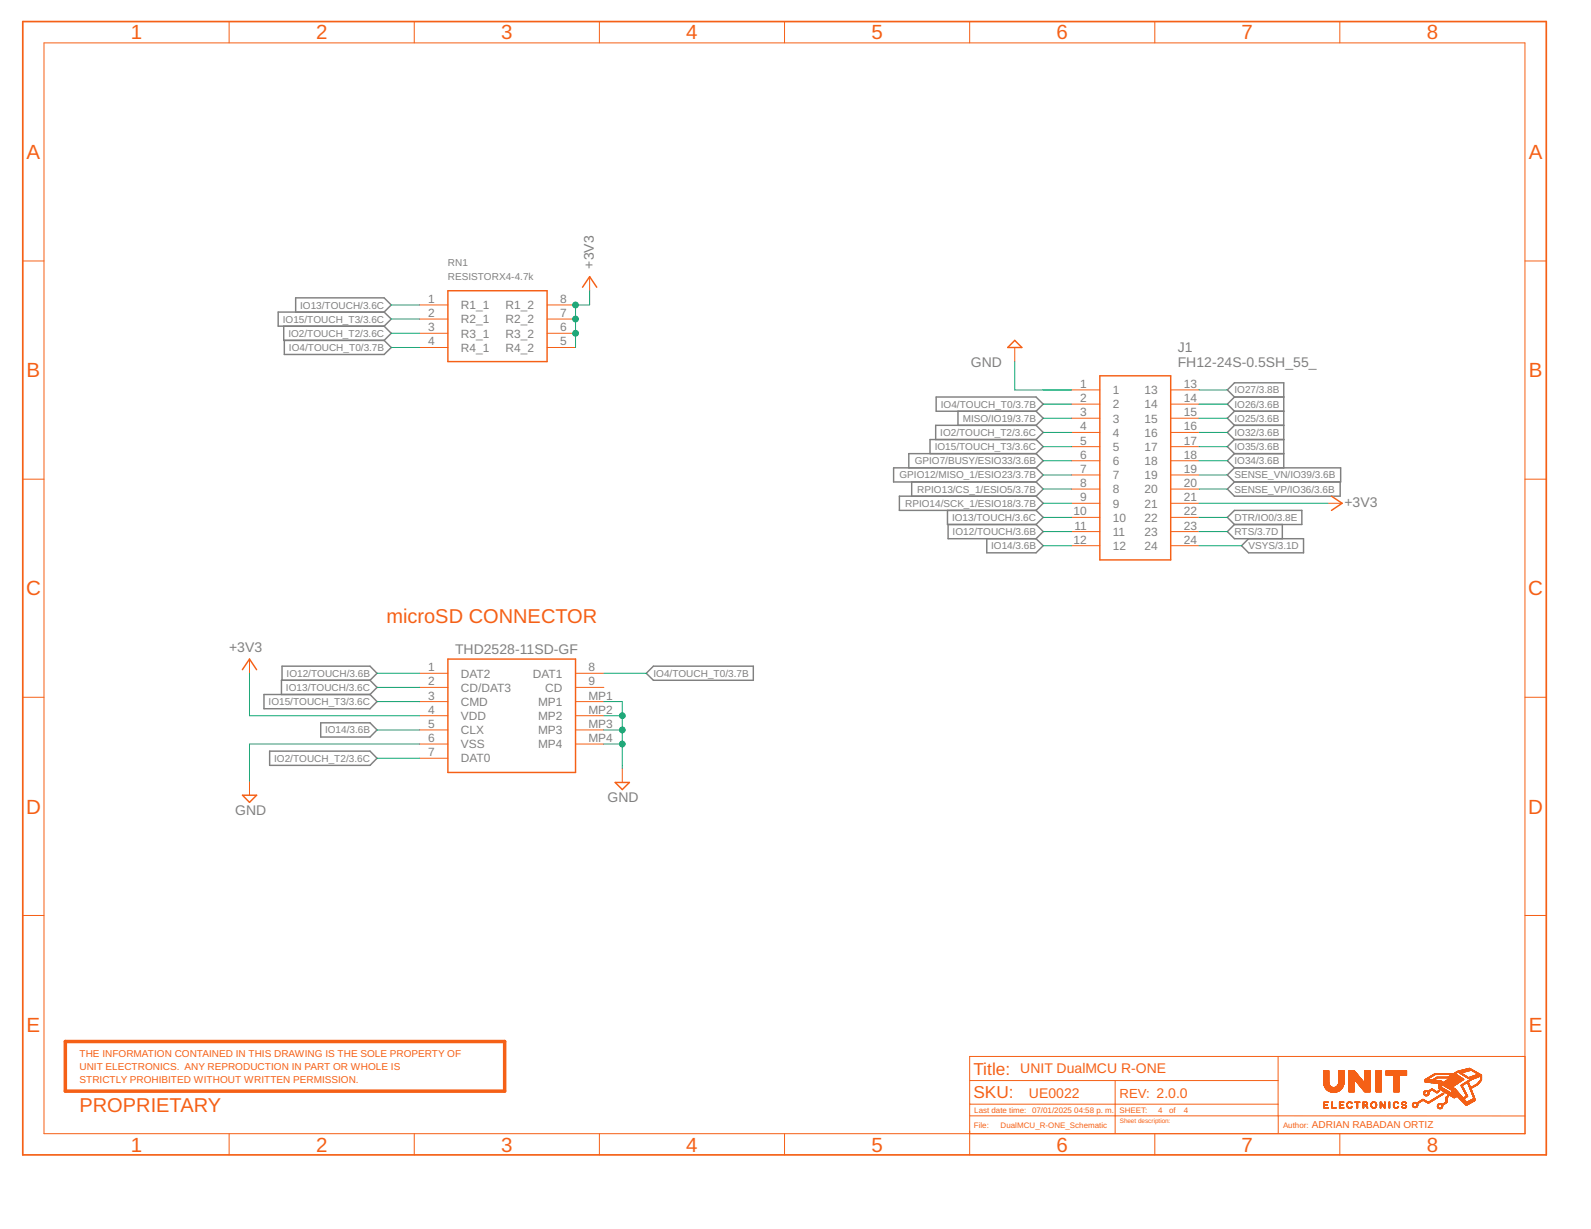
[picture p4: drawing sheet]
<svg xmlns="http://www.w3.org/2000/svg" width="279mm" height="216mm" viewBox="0 0 279 216" stroke-linecap="round" stroke-linejoin="round" font-family="sans-serif">
<defs><g id="words">
<g font-size="3.6" fill="#f56016">
<text x="23" y="6.9">1</text>
<text x="55.5" y="6.9">2</text>
<text x="88" y="6.9">3</text>
<text x="120.5" y="6.9">4</text>
<text x="153" y="6.9">5</text>
<text x="185.5" y="6.9">6</text>
<text x="218" y="6.9">7</text>
<text x="250.6" y="6.9">8</text>
<text x="4.7" y="28">A</text>
<text x="268.5" y="28">A</text>
<text x="4.7" y="66.3">B</text>
<text x="268.5" y="66.3">B</text>
<text x="4.6" y="104.6">C</text>
<text x="268.4" y="104.6">C</text>
<text x="4.6" y="142.9">D</text>
<text x="268.4" y="142.9">D</text>
<text x="4.7" y="181.3">E</text>
<text x="268.5" y="181.3">E</text>
<text x="23" y="202.3">1</text>
<text x="55.5" y="202.3">2</text>
<text x="88" y="202.3">3</text>
<text x="120.5" y="202.3">4</text>
<text x="153" y="202.3">5</text>
<text x="185.5" y="202.3">6</text>
<text x="218" y="202.3">7</text>
<text x="250.6" y="202.3">8</text>
</g>
<g font-size="3.5" fill="#f56016">
<text x="67.9" y="109.4">microSD CONNECTOR</text>
<text x="14" y="195.4">PROPRIETARY</text>
</g>
<g font-size="3" fill="#f56016">
<text x="171" y="188.8">Title:</text>
<text x="171" y="192.9">SKU:</text>
</g>
<g font-size="2.5" fill="#808080">
<text x="104.3" y="47.2" transform="rotate(-90 104.3 47.2)">+3V3</text>
<text x="170.5" y="64.4">GND</text>
<text x="206.8" y="64.4">FH12-24S-0.5SH_55_</text>
<text x="206.8" y="61.9">J1</text>
<text x="236.1" y="89.1">+3V3</text>
<text x="40.2" y="114.5">+3V3</text>
<text x="79.9" y="114.9">THD2528-11SD-GF</text>
<text x="41.3" y="143.2">GND</text>
<text x="106.7" y="140.9">GND</text>
</g>
<g font-size="2.5" fill="#f56016">
<text x="179.2" y="188.6">UNIT DualMCU R-ONE</text>
<text x="180.7" y="192.9">UE0022</text>
</g>
<text font-size="2.3" fill="#f56016" x="196.6" y="192.8">REV: 2.0.0</text>
<g font-size="2.1" fill="#808080">
<text x="75.2" y="53.2">1</text>
<text x="98.4" y="53.2">8</text>
<text x="75.2" y="55.7">2</text>
<text x="75.2" y="58.2">3</text>
<text x="81" y="54.3">R1_1</text>
<text x="81" y="56.8">R2_1</text>
<text x="81" y="59.3">R3_1</text>
<text x="88.8" y="59.3">R3_2</text>
<text x="88.8" y="56.8">R2_2</text>
<text x="88.8" y="54.3">R1_2</text>
<text x="98.4" y="58.2">6</text>
<text x="98.4" y="55.7">7</text>
<text x="75.2" y="60.7">4</text>
<text x="81" y="61.8">R4_1</text>
<text x="88.8" y="61.8">R4_2</text>
<text x="98.4" y="60.7">5</text>
<text x="189.7" y="68.2">1</text>
<text x="189.7" y="70.6">2</text>
<text x="195.4" y="69.2">1</text>
<text x="195.4" y="71.7">2</text>
<text x="201" y="69.3">13</text>
<text x="201" y="71.7">14</text>
<text x="207.9" y="68.2">13</text>
<text x="207.9" y="70.6">14</text>
<text x="189.7" y="73.1">3</text>
<text x="189.7" y="75.6">4</text>
<text x="195.4" y="74.2">3</text>
<text x="195.4" y="76.7">4</text>
<text x="201" y="74.2">15</text>
<text x="201" y="76.7">16</text>
<text x="207.9" y="73.1">15</text>
<text x="207.9" y="75.6">16</text>
<text x="189.7" y="78.1">5</text>
<text x="189.7" y="80.6">6</text>
<text x="189.7" y="83.1">7</text>
<text x="195.4" y="79.2">5</text>
<text x="195.4" y="81.7">6</text>
<text x="201" y="79.2">17</text>
<text x="201" y="81.7">18</text>
<text x="207.9" y="78.1">17</text>
<text x="207.9" y="80.6">18</text>
<text x="207.9" y="83.1">19</text>
<text x="189.7" y="85.6">8</text>
<text x="189.7" y="88.1">9</text>
<text x="195.4" y="84.2">7</text>
<text x="195.4" y="86.7">8</text>
<text x="195.4" y="89.2">9</text>
<text x="201" y="84.2">19</text>
<text x="201" y="86.7">20</text>
<text x="201" y="89.2">21</text>
<text x="207.9" y="85.6">20</text>
<text x="207.9" y="88.1">21</text>
<text x="188.5" y="90.5">10</text>
<text x="188.5" y="95.5">12</text>
<text x="188.7" y="93">11</text>
<text x="195.4" y="91.6">10</text>
<text x="195.4" y="94.1">11</text>
<text x="201" y="91.7">22</text>
<text x="201" y="94.1">23</text>
<text x="207.9" y="90.5">22</text>
<text x="207.9" y="93">23</text>
<text x="207.9" y="95.5">24</text>
<text x="195.4" y="96.6">12</text>
<text x="201" y="96.6">24</text>
<text x="75.2" y="117.9">1</text>
<text x="81" y="119">DAT2</text>
<text x="93.6" y="119">DAT1</text>
<text x="103.4" y="117.9">8</text>
<text x="75.2" y="120.4">2</text>
<text x="75.2" y="122.9">3</text>
<text x="75.2" y="125.4">4</text>
<text x="81" y="121.5">CD/DAT3</text>
<text x="81" y="124">CMD</text>
<text x="94.5" y="124">MP1</text>
<text x="95.8" y="121.5">CD</text>
<text x="103.4" y="120.4">9</text>
<text x="103.4" y="122.9">MP1</text>
<text x="103.4" y="125.4">MP2</text>
<text x="75.2" y="127.9">5</text>
<text x="75.2" y="130.4">6</text>
<text x="81" y="126.5">VDD</text>
<text x="81" y="129">CLX</text>
<text x="81" y="131.5">VSS</text>
<text x="94.5" y="126.5">MP2</text>
<text x="94.5" y="129">MP3</text>
<text x="94.5" y="131.5">MP4</text>
<text x="103.4" y="127.9">MP3</text>
<text x="103.4" y="130.4">MP4</text>
<text x="75.2" y="132.9">7</text>
<text x="81" y="133.9">DAT0</text>
</g>
<g font-size="1.8" fill="#808080">
<text x="78.7" y="46.7">RN1</text>
<text x="78.7" y="49.2">RESISTORX4-4.7k</text>
<text x="49.7" y="56.7">IO15/TOUCH_T3/3.6C</text>
<text x="50.6" y="59.2">IO2/TOUCH_T2/3.6C</text>
<text x="52.7" y="54.2">IO13/TOUCH/3.6C</text>
<text x="50.7" y="61.7">IO4/TOUCH_T0/3.7B</text>
<text x="165.2" y="71.6">IO4/TOUCH_T0/3.7B</text>
<text x="216.8" y="71.6">IO26/3.6B</text>
<text x="216.8" y="69.1">IO27/3.8B</text>
<text x="165.1" y="76.6">IO2/TOUCH_T2/3.6C</text>
<text x="169.1" y="74.1">MISO/IO19/3.7B</text>
<text x="216.8" y="74.1">IO25/3.6B</text>
<text x="216.8" y="76.6">IO32/3.6B</text>
<text x="160.6" y="81.6">GPIO7/BUSY/ESIO33/3.6B</text>
<text x="164.1" y="79.1">IO15/TOUCH_T3/3.6C</text>
<text x="216.8" y="81.6">IO34/3.6B</text>
<text x="216.8" y="79.1">IO35/3.6B</text>
<text x="158" y="84.1">GPIO12/MISO_1/ESIO23/3.7B</text>
<text x="159" y="89">RPIO14/SCK_1/ESIO18/3.7B</text>
<text x="161.1" y="86.5">RPIO13/CS_1/ESIO5/3.7B</text>
<text x="216.8" y="86.5">SENSE_VP/IO36/3.6B</text>
<text x="216.8" y="84.1">SENSE_VN/IO39/3.6B</text>
<text x="167.2" y="91.5">IO13/TOUCH/3.6C</text>
<text x="167.3" y="94">IO12/TOUCH/3.6B</text>
<text x="216.8" y="94">RTS/3.7D</text>
<text x="216.8" y="91.5">DTR/IO0/3.8E</text>
<text x="174" y="96.5">IO14/3.6B</text>
<text x="219.3" y="96.5">VSYS/3.1D</text>
<text x="50.3" y="118.9">IO12/TOUCH/3.6B</text>
<text x="114.7" y="118.9">IO4/TOUCH_T0/3.7B</text>
<text x="47.2" y="123.9">IO15/TOUCH_T3/3.6C</text>
<text x="50.2" y="121.4">IO13/TOUCH/3.6C</text>
<text x="57.1" y="128.9">IO14/3.6B</text>
<text x="48.1" y="133.8">IO2/TOUCH_T2/3.6C</text>
</g>
<g font-size="1.8" fill="#f56016">
<text x="14" y="185.7">THE INFORMATION CONTAINED IN THIS DRAWING IS THE SOLE PROPERTY OF</text>
<text x="14" y="188">UNIT ELECTRONICS. ANY REPRODUCTION IN PART OR WHOLE IS</text>
<text x="14" y="190.2">STRICTLY PROHIBITED WITHOUT WRITTEN PERMISSION.</text>
<text x="230.4" y="198.2">ADRIAN RABADAN ORTIZ</text>
</g>
<g font-size="1.4" fill="#f56016">
<text x="171.1" y="195.5">Last date time:</text>
<text x="181.2" y="195.5">07/01/2025</text>
<text x="188.6" y="195.5">04:58 p. m.</text>
<text x="196.6" y="195.5">SHEET:</text>
<text x="203.4" y="195.5">4</text>
<text x="205.3" y="195.5">of</text>
<text x="207.9" y="195.5">4</text>
<text x="171" y="198.1">File:</text>
<text x="175.7" y="198.2">DualMCU_R-ONE_Schematic</text>
<text x="225.3" y="198.1">Author:</text>
</g>
<text font-size="1.1" fill="#f56016" x="196.7" y="197.3">Sheet description:</text>
</g></defs>
<g fill="none" stroke="#808080" stroke-width=".18">
<path d="M232.5 194.6h.8M232.5 194.6h.1M232.5 194.5h.1M232.5 194.4h.1M232.5 194.3h.1M232.5 194.2h.1M232.5 194.1h.6M232.5 194h.1M232.5 193.9h.1M232.5 193.8h.1M232.5 193.7h.1M232.5 193.6h.8"/>
<path d="M233.1 194.1l-.6 .1M233.3 193.7h-.8M233.9 194.6h.8M233.9 194.6h.1M233.9 194.5h.1M233.9 194.4h.1M233.9 194.3h.1M233.9 194.2h.1M233.9 194.1h.1M233.9 194h.1M233.9 193.9h.1M233.9 193.8h.1"/>
<path d="M233.9 193.7h.1M233.9 193.6h.1M235.2 194.6h.8M235.2 194.6h.1M235.2 194.5h.1M235.2 194.4h.1M235.2 194.3h.1M235.2 194.2h.1M235.2 194.1h.6M235.2 194h.1M235.2 193.9h.1M235.2 193.8h.1"/>
<path d="M235.2 193.7h.1M235.2 193.6h.8M235.8 194.1l-.6 .1M236 193.7h-.8M236 194.6l-.8 .1M236.5 194.2h.1M236.5 194.1h.1M236.5 194.4h.2M236.5 194.3h.1M236.5 194h.1M236.5 193.9h.1M236.6 194.4h.1"/>
<path d="M236.6 194.5h.1M236.6 194.4l.1 .1M236.6 194.5h.2M236.6 194h-.1M236.7 194.6h.2M236.7 193.9h-.2M236.7 193.8h-.1M236.7 193.7h.6M236.7 194.6h.6M236.7 193.7l-.1 .1M236.7 193.6h.6M236.8 194.6h.4"/>
<path d="M236.8 193.6h.4M236.8 193.7h-.2M237 194.7h.1M237.2 193.7h.2M237.3 194.5h.1M237.3 193.7h.1M237.3 193.8h.1M237.3 194.6h-.2M237.3 194.4h.1M237.3 193.9h.1M237.4 194.5h-.2M237.4 194.4l-.1 .1"/>
<path d="M237.9 193.7h.9M237.9 193.6h.9M238.3 194.6h.1M238.3 194.5h.1M238.3 194.4h.1M238.3 194.3h.1M238.3 194.2h.1M238.3 194.1h.1M238.3 194h.1M238.3 193.9h.1M238.3 193.8h.1M238.3 193.7h.1"/>
<path d="M239.4 194.6h.1M239.4 194.5h.1M239.4 194.4h.1M239.4 194.3h.1M239.4 194.2h.1M239.4 194.1h.1M239.4 194h.1M239.4 193.9h.1M239.4 193.8h.1M239.4 193.7h.1M239.4 193.7h.7M239.4 193.6h.6"/>
<path d="M239.4 193.6h.5M239.8 194.2h.1M239.8 194.3h.2M239.9 194.3h.1M239.9 194.4h.1M239.9 193.6h.1M239.9 194.2h-.5M239.9 194.4h.2M239.9 194.4l.2 .1M239.9 193.7h.2M240 194.5h.1M240 194.1h.1"/>
<path d="M240 193.7h.1M240 194.6h.2M240 194.1l-.6 .1M240 194h.1M240 193.8h.1M240.1 194.6h.1M240.1 193.9h.1M240.1 193.8h.1M240.1 194.1h-.2M240.7 194.3h.2M240.7 194.2h.2M240.7 194.1h.2"/>
<path d="M240.7 194h.2M240.8 194.4h.1M240.8 194.3h.1M240.8 193.9h.1M240.8 194.4l.1 .1M240.9 194.5h.1M240.9 194.6h.2M240.9 193.8h-.1M240.9 193.7h.7M241 194.6h.6M241 193.6h.5M241 193.7l-.1 .1"/>
<path d="M241 194.6h.4M241 193.7h-.1M241 193.6h.4M241.1 193.5v.1M241.2 194.7h.1M241.4 193.5v.1M241.4 193.7h.2M241.5 194.5h.1M241.5 193.7h.2M241.6 194.5h.1M241.6 193.8h.1M241.6 194.4h.1"/>
<path d="M241.6 194.6h-.2M241.6 194.3h.1M241.6 193.9h.1M241.6 194.2h.1M241.6 194h.1M241.7 194.5h-.2M241.7 194.1h.1M241.7 194l.1 .1M241.8 194.2h-.1M242.4 194.6h.1M242.4 194.5h.1M242.4 194.4h.1"/>
<path d="M242.4 194.3h.1M242.4 194.2h.1M242.4 194.1h.1M242.4 194h.1M242.4 193.9h.1M242.4 193.8h.1M242.4 193.8h.3M242.4 193.7h.2M242.4 193.6h.1M242.6 193.8h.1M242.6 193.9h.1M242.6 194h.2"/>
<path d="M242.7 194h.1M242.7 194.1h.2M242.8 194.1l.1 .1M242.8 194.2h.1M242.8 194.2h.2M242.9 194.3h.1M242.9 194.4h.2M243 194.4l.1 .1M243 194.5h.2M243.1 194.6h.1M243.2 194.4h.1M243.2 194.3h.1"/>
<path d="M243.2 194.2h.1M243.2 194.1h.1M243.2 194h.1M243.2 193.9h.1M243.2 193.8h.1M243.2 193.7h.1M243.2 193.6h.1M243.9 194.6h.2M243.9 194.5h.2M243.9 194.4h.2M243.9 194.3h.2M243.9 194.2h.2"/>
<path d="M243.9 194.1h.2M243.9 194h.2M243.9 193.9h.2M243.9 193.8h.2M243.9 193.7h.2M243.9 193.6h.2M244.7 194.3h.1M244.7 194.2h.1M244.7 194.1h.1M244.7 194h.1M244.7 193.9h.1M244.7 194.4h.1"/>
<path d="M244.8 194.4l.1 .1M244.8 194.4h.1M244.8 193.8h.1M244.8 194.5h.1M244.8 194.5h.2M244.8 194h-.1M244.9 194.6h.2M244.9 193.7h.6M244.9 194.6h.6M244.9 193.8h-.1M244.9 193.6h.6M244.9 193.7l-.1 .1"/>
<path d="M245 194.6h.4M245 193.6h.4M245 193.7h-.2M245.1 193.5v.1M245.2 194.7h.1M245.3 193.5v.1M245.4 193.7h.2M245.5 193.8h.1M245.5 194.6h-.2M245.5 194.4h.1M245.5 193.9h.1M245.6 194.5h-.2"/>
<path d="M245.6 194.4l-.1 .1M245.6 193.8h-.1M246.1 194.4l.2 .1M246.1 194.4h.2M246.2 194.5h.1M246.2 194.4h.1M246.2 194h.1M246.2 193.9h.1M246.2 193.8h.1M246.2 194.5h.2M246.2 194h.2M246.2 193.7h.1"/>
<path d="M246.2 194.6h.3M246.2 194l.3 .1M246.3 194.6h.6M246.3 194.1h.4M246.3 193.7h.6M246.3 193.8h-.1M246.3 193.6h.5M246.4 194.6h.4M246.4 194.1l.5 .1M246.4 193.7h-.2M246.4 193.6h.4M246.5 194.7h.1"/>
<path d="M246.6 194.2h.3M246.8 194.2h.2M246.8 193.7h.1M246.8 193.7h.2M246.9 194.3h.1M246.9 193.8h.1M246.9 194.4h.1M246.9 194.6h-.2M247 194.5h-.2M247 194.5h-.1M247 194.4l-.1 .1M248 194.1h.2"/>
<path d="M248.1 194.3h.1M248.1 194.2h.1M248.1 194h.1M248.1 194.3h.2M248.1 194.4h.2M248.1 194.4h.3M248.2 194.4h.7M248.2 194.5h.6M248.2 194l-.1 .1M248.3 193.9h-.2M248.3 193.7h.5M248.3 194.6h.4"/>
<path d="M248.4 193.7h.2M248.4 193.8h-.3M248.4 193.7h.1M248.6 193.7h.1M248.6 193.8h.4M248.8 193.9h.1M248.8 194h.1M248.8 194.3h.2M248.8 194.2h.2M248.8 194h.2M248.8 194.1h.2M248.9 194.4h-.3"/>
<path d="M248.9 194.4h-.2M248.9 194.3h-.1M249 193.9h-.3M249.1 193.8h-.9M249.2 193.7l-1 .1M249.2 193.7h-.3M249.3 193.7h-.3M249.4 193.6h-.4M249.5 193.5l-.4 .1M249.5 193.5h-.3M249.6 193.3h.7M249.6 193.5h-.3"/>
<path d="M249.6 193.3h.6M249.7 193.4h-.3M249.7 193.2h.4M249.8 193.2h.2M249.8 193.3l-.3 .1M249.8 193.1h.2M250 193.3l.3 .1M250 192.1h.2M250 192h.2M250 192.2h.2M250 191.9h.2M250.1 192.3h.2"/>
<path d="M250.1 192.2h.1M250.1 193.4h.3M250.1 192.4h.7M250.1 193.4h.4M250.2 191.7h.6M250.2 193.5h.3M250.2 192.4h.6M250.2 191.9h-.2M250.3 192.5h.4M250.3 191.6h.4M250.3 190.1h1.6M250.3 190.1h1.2"/>
<path d="M250.3 190h.9M250.3 189.9l.1 .1M250.3 189.9h.1M250.3 189.8h.1M250.3 189.7l1.6 .1M250.3 189.7h1.6M250.3 189.7h.8M250.3 193.5h.3M250.3 191.8h-.2M250.4 193.5l.3 .1M250.4 191.7l-.3 .1M250.4 191.6h.2"/>
<path d="M250.4 192.5h.1M250.5 193.6h.7M250.5 189.8h1.9M250.5 193.7h.6M250.6 192.3h.3M250.6 191.7h.4M250.6 189.6h-.3M250.6 193.7h.4M250.6 190.1l1.8 .1M250.7 191.8h.3M250.7 189.6h-.3M250.7 193.7h.3"/>
<path d="M250.7 192.3h.2M250.7 191.9h.2M250.8 189.5h-.4M250.8 193.8h.1M250.8 191.9h.1M250.8 192.2h.2M250.8 192.1h.2M250.8 192h.2M250.8 191.9h.2M250.8 189.5h-.3M250.9 190.1v.1M250.9 192.3h-.2"/>
<path d="M250.9 192.2h-.1M250.9 189.4l-.3 .1M251 189.4h-.3M251 190h.1M251 189.8h1.9M251.1 189.3l-.3 .1M251.1 191.7h-1M251.1 190.2h1.6M251.1 191.7h-.2M251.2 191.5h.6M251.2 189.8h.1M251.2 189.3h-.4"/>
<path d="M251.2 191.6h-.3M251.2 191.4h.5M251.2 189.3h-.3M251.3 193.5l-.4 .1M251.3 191.6h-.3M251.3 191.4h.4M251.3 189.2h-.3M251.3 193.5h-.3M251.3 191.5l-.3 .1M251.4 191.3h.2M251.4 189.2h-.3M251.4 191.5h-.3"/>
<path d="M251.4 191.3h.1M251.4 193.5h-.3M251.4 189.1h-.3M251.5 193.4h-.3M251.5 190.2h1.3M251.5 189.9h1.6M251.5 189.1h-.3M251.5 191.5h.4M251.6 193.2h.3M251.6 189l-.4 .1M251.6 193.3l-.3 .1M251.7 191.5l.2 .1"/>
<path d="M251.7 189h-.4M251.7 193.3h-.3M251.7 191.6h.3M251.7 189h-.3M251.8 191.6h.3M251.8 193.3h-.4M251.8 188.9h-.3M251.8 191.7h.3M251.8 190.2v.1M251.8 193.2h-.3M251.9 188.9h-.4M251.9 191.7h.3"/>
<path d="M251.9 189.7h-.3M252 193.1h-.3M252 191.7l.3 .1M252 190.3h.8M252 188.8h-.4M252 191.8h.6M252 189.9h1.1M252 189.6h-.3M252.1 189.6h-.3M252.1 193l-.3 .1M252.1 191.9h.5M252.1 190.1v.1"/>
<path d="M252.2 189.5h-.3M252.2 193h-.3M252.2 191.9h.3M252.3 192.9l-.4 .1M252.3 192h.1M252.3 190.3h.5M252.3 189.4l-.3 .1M252.4 192.9h-.4M252.4 188.8h-.7M252.4 189.9h.1M252.4 189.4h-.3M252.4 194.3h.2"/>
<path d="M252.4 194.4h.2M252.4 194.2h.2M252.4 192.8l-.3 .1M252.4 189.9h.8M252.5 194.5h.1M252.5 194.6h.2M252.5 192.8h-.3M252.5 194.6h.3M252.5 194h.7M252.6 194.6h.6M252.6 194.2h-.2M252.6 194h.6"/>
<path d="M252.6 192.8h-.4M252.6 191.6h.2M252.6 194.7h.6M252.6 193.9h.6M252.6 189.8h.1M252.6 192.7h-.3M252.6 194.1h-.1M252.6 194.7h.5M252.6 191.2h.3M252.6 191.1l.3 .1M252.6 191.1h.2M252.6 191h.2"/>
<path d="M252.6 190.9h.2M252.6 190.8h.2M252.6 190.7h.2M252.6 190.6h.2M252.6 190.5h.2M252.6 190.4h.2M252.7 194.1h-.2M252.7 191.7l-.3 .1M252.7 193.9h.4M252.7 192.7h-.3M252.7 191.6h.1M252.7 191.2l.3 .1"/>
<path d="M252.7 194l-.2 .1M252.8 191.7h-.3M252.8 191.3h.3M252.8 192.6l-.3 .1M252.8 192.6h-.3M252.8 191.3h.4M252.8 190h.5M252.9 191.4h.3M252.9 192.6h-.3M253 191.4h.3M253 192.5h-.3M253 194h.5"/>
<path d="M253 190.2v.1M253 191.1h.3M253 191.1h.2M253 191h.2M253 190.9h.2M253 190.8h.2M253 190.7h.2M253 190.6h.2M253 190.5h.2M253 190.5h.5M253 190.4l.4 .1M253 190.4h.3"/>
<path d="M253 190.4h.2M253 190.3h.2M253 190.3h.1M253 191.5h.4M253 191.1l.4 .1M253.1 192.5h-.4M253.1 190.1h.3M253.1 194.1h.4M253.1 191.5h.3M253.1 194.1h.3M253.1 192.4h-.3M253.1 191.2h.4"/>
<path d="M253.2 194.4h.1M253.2 194.2h.1M253.2 191.5l.3 .1M253.2 190.1l.3 .1M253.2 194.3h.1M253.2 192.4h-.3M253.2 190.5h.3M253.2 191.6h.4M253.2 191.2l.4 .1M253.3 194.6h-.3M253.3 194.6h-.2M253.3 192.3h-.3"/>
<path d="M253.3 190.6h.3M253.3 190.2h.3M253.3 194.5h-.2M253.3 191.6h.3M253.3 191.3h.3M253.3 194.5h-.1M253.3 192.1h.2M253.3 190.2h.4M253.4 192.3h-.4M253.4 190.6h.3M253.4 192.1h.1M253.4 191.7h.3"/>
<path d="M253.4 191.3h.3M253.4 192.2l-.3 .1M253.4 190.3h.4M253.4 192h.1M253.4 191.7h.4M253.4 191.4h.4M253.4 190.7h.4M253.5 192.2h-.3M253.5 191.4h.4M253.5 190.3h.4M253.5 191.7l.4 .1M253.5 190.7h.4"/>
<path d="M253.6 192.2h-.3M253.6 190.4h.3M253.6 194h-.3M253.6 191.8h.4M253.6 191.5h.3M253.6 190.8h.3M253.7 194h-.3M253.7 191.5h.3M253.7 190.4h.3M253.7 190.1h.3M253.7 190.8h.3M253.7 193.8h.3"/>
<path d="M253.7 191.9h.3M253.7 190.4l.4 .1M253.7 193.9h-.3M253.7 191.5l.4 .1M253.7 190.8l.4 .1M253.7 190.1h.4M253.8 191.9h.3M253.8 190h.6M253.8 193.9h-.3M253.8 191.6h.3M253.8 190.5h.3M253.8 190.1l.4 .1"/>
<path d="M253.8 190.9h.3M253.9 193.7h.2M253.9 191.9h.2M253.9 189.9h.4M253.9 191.6h.3M253.9 190.5h.3M253.9 193.8h-.3M253.9 193.6h.2M253.9 190.9h.3M253.9 192h.3M253.9 190.2h.4M254 193.5h.1"/>
<path d="M254 193.4h.1M254 193.3h.1M254 193.2h.1M254 193.1h.1M254 193h.1M254 192.9h.1M254 192.8h.1M254 191.7h.3M254 190.6h.3M254 191h.3M254 190.2h.3M254 192h.3"/>
<path d="M254 191.7h.4M254 190h-.3M254 191h.4M254 190.6h.4M254.1 192.1h.3M254.1 190.3h.3M254.1 193.7h-.4M254.1 192.8h-.1M254.1 191.7l.3 .1M254.1 191.1h.3M254.1 189.8h.7M254.1 190.7h.4"/>
<path d="M254.1 190.3h.4M254.1 190h.5M254.2 192.8h-.2M254.2 192.6h.2M254.2 191.8h.3M254.2 189.7h.5M254.2 192.2h.3M254.2 191.1h.3M254.2 190.7h.4M254.2 190.4h.4M254.2 192.7h-.2M254.2 189.7h.4"/>
<path d="M254.3 192.2h.3M254.3 191.1l.3 .1M254.3 191.9h.3M254.3 190.1h.3M254.3 189.8h-.3M254.3 192.7h-.3M254.3 192.5h-.1M254.3 190.8h.3M254.3 190.4h.3M254.3 192.6l-.2 .1M254.3 192.2l.4 .1M254.3 190.1h.4"/>
<path d="M254.4 191.9h.3M254.4 191.2h.3M254.4 190.8h.3M254.4 190.4l.3 .1M254.4 189.8h-.4M254.4 189.3l-2.2 .1M254.4 192.6h-.3M254.4 192.3h.3M254.4 191.9l.4 .1M254.4 190.1l.4 .1M254.4 191.2l.4 .1M254.4 190.8l.4 .1"/>
<path d="M254.4 190.5h.4M254.4 189.5h.7M254.4 189.3h-2.2M254.5 192.3h.3M254.5 192h.3M254.5 191.3h.4M254.5 190.2h.3M254.5 189.8h.3M254.5 189.5h.5M254.5 189.3h-2.2M254.5 190.9h.4M254.5 190.5h.4"/>
<path d="M254.6 192.4h.3M254.6 192h.3M254.6 190.2h.3M254.6 189.5h.4M254.6 191.3h.3M254.6 190.9h.4M254.6 190.6h.4M254.6 189.8h.3M254.6 189.6h-.3M254.6 189.2h-2.3M254.6 192.4h.4M254.6 192.1h.5"/>
<path d="M254.7 191.4h.3M254.7 190.3h.3M254.7 189.9h.3M254.7 189.2h-.4M254.7 191h.3M254.7 192.5h.3M254.7 190.6h.4M254.7 189.6h-.3M254.7 192.1h.4M254.7 190.3h.4M254.7 189.1h-.3M254.7 191.4h.4"/>
<path d="M254.7 189.9h.4M254.7 189.4h.6M254.8 191h.3M254.8 192.5h.3M254.8 192.2h.3M254.8 190.4h.3M254.8 191.1h.4M254.8 190.7h.7M254.8 189.9l.3 .1M254.8 189.3h.5M254.8 189.1h-.3M254.8 191.5h.3"/>
<path d="M254.8 192.6h.4M254.8 189.6h.4M254.9 190.7h.5M254.9 190.4h.3M254.9 190h.3M254.9 189.3h.3M254.9 189l-.3 .1M254.9 191.5h.2M254.9 191.1h.3M254.9 192.6h.3M254.9 192.2h.2M254.9 190.4l.4 .1"/>
<path d="M254.9 189.6h.3M255 189h-.4M255 191.5h.1M255 191.1l.3 .1M255 190.8h.3M255 189.4h-.3M255 192.6h.8M255 192.3h.1M255 192h.1M255 191.9h.1M255 191.8h.1M255 191.7h.1"/>
<path d="M255 191.6h.1M255 190.1h.3M255 189.7h.3M255 189h-.3M255 190.5h.4M255.1 192.7h.7M255.1 191.2h.3M255.1 190.1h.3M255.1 189.7h.3M255.1 189.1h.6M255.1 192.3v.1M255.1 189.4h.3"/>
<path d="M255.1 188.9h-.3M255.1 190.5h.6M255.1 190.8h.1M255.1 190.1l.3 .1M255.1 189.7l.3 .1M255.1 189.1h.5M255.1 192.7h.6M255.2 190.6h.4M255.2 189.4l.3 .1M255.2 191.2l.3 .1M255.2 189.8h.3M255.2 192.8h.4"/>
<path d="M255.2 190.2h.3M255.2 189.1h.3M255.2 191.3h.3M255.2 189.2h-.3M255.3 190.2h.3M255.3 189.8h.3M255.3 189.5h.3M255.3 188.8h-.4M255.3 192.6h.1M255.3 192.5h.1M255.3 192.4h.1M255.3 192.3h.1"/>
<path d="M255.3 192.2h.1M255.3 192.1h.4M255.3 192h.3M255.3 191.9l.2 .1M255.3 191.9h.2M255.3 191.8h.1M255.3 191.7h.1M255.3 189.2h-.3M255.3 192.8h.1M255.3 191.3h.3M255.3 189.9h.4M255.3 189.5h.4"/>
<path d="M255.3 188.8h-.3M255.4 190.3h.3M255.4 191.4h.2M255.4 189.6h.3M255.4 188.9h.6M255.4 188.7h-3.6M255.4 190.3h.6M255.4 189.9h.3M255.4 191.4h.3M255.4 189.2h.4M255.5 189.9l.3 .1M255.5 188.9h.5"/>
<path d="M255.5 188.7h-3.6M255.5 192.8h-.2M255.5 191.5h.2M255.5 190.4h.5M255.5 189.6h.3M255.5 189.2h.3M255.5 192.2h.2M255.5 190h.4M255.5 188.6l-3.6 .1M255.5 192.6h.7M255.5 190.6h-.3M255.5 190.4h.4"/>
<path d="M255.5 189.7h.4M255.5 188.8h.4M255.6 192.2h.2M255.6 191.5l.2 .1M255.6 188.4h.3M255.6 192.2l.2 .1M255.6 191.6h.2M255.6 189.3h.3M255.6 189h-.3M255.6 192.6h.5M255.6 188.6h-3.1M255.6 192.3h.3"/>
<path d="M255.6 189.7h.3M255.6 189.3h.4M255.6 188.8h.2M255.7 190.1h.3M255.7 191.7h.2M255.7 188.6h-.3M255.7 192.5h.4M255.7 192.3h.2M255.7 189.7l.3 .1M255.7 188.7h.1M255.7 192.4h.3M255.7 190.1h.6"/>
<path d="M255.7 189.3l.3 .1M255.8 191.7l.1 .1M255.8 190.5h-.4M255.8 189.8h.3M255.8 188.5h-.4M255.8 192.5h.3M255.8 192.4h.2M255.8 191.8h.2M255.8 190.1h.5M255.8 189.4h.3M255.8 189h.3M255.8 188.5h-.3"/>
<path d="M255.8 190.4l-.3 .1M255.8 191.9h.3M255.8 190.2h.4M255.8 189.8h.4M255.9 191.9h.2M255.9 189.4l.3 .1M255.9 189h.3M255.9 191.9l.2 .1M255.9 189.9h.3M255.9 192h.3M255.9 189l.3 .1M256 192.6l.2 .1"/>
<path d="M256 189.5h.3M256 188.4h-.4M256 192h.2M256 189.9h.6M256 189.1h.3M256 192.7h.2M256 192.1h.2M256 188.3l-.3 .1M256.1 192.7h.2M256.1 192.1h.2M256.1 189.9h.5M256.1 189.1h.2"/>
<path d="M256.1 192.2h.2M256.1 190.3h-.3M256.1 189.6h.3M256.1 192.8h.2M256.1 190.1h.3M256.1 190h.4M256.1 189.2h.3M256.1 192.8h.3M256.1 190.2h-.3M256.2 192.2l.2 .1M256.2 192.8h.2M256.2 189.6h.3"/>
<path d="M256.2 189.2h.3M256.2 188.3h-.4M256.2 192.3h.2M256.2 192.9h.2M256.2 189.7h.4M256.3 192.9l.2 .1M256.3 192.4h.2M256.3 189.3h.2M256.3 188.5h.3M256.3 189.7h.7M256.3 189.3h.3M256.3 193h.2"/>
<path d="M256.3 193l.3 .1M256.3 192.5h.3M256.4 189.7h.5M256.4 189.3l.3 .1M256.4 193.1h.2M256.4 192.5h.2M256.4 188.6h.3M256.4 188.2l-.6 .1M256.4 193.1h.3M256.4 192.6h.2M256.4 189.8h.4M256.4 189.4h.4"/>
<path d="M256.5 192.6h.2M256.5 188.6h.3M256.5 193.2h.2M256.5 189.4l.4 .1M256.5 193.2h.3M256.5 192.7h.3M256.5 188.6l.4 .1M256.6 193.3h.2M256.6 188.2h-.7M256.6 192.7h.2M256.6 190.7h.2M256.6 190.8h.2"/>
<path d="M256.6 188.7h.3M256.6 192.8h.2M256.6 189.5h.3M256.6 193.3l.3 .1M256.6 192.8h.3M256.6 190.8l.2 .1M256.7 190.9h.1M256.7 189.5h.3M256.7 188.7h.3M256.7 192.8l.2 .1M256.7 190.9h.2M256.7 193.4h.2"/>
<path d="M256.7 192.9h.6M256.7 191h.2M256.7 189.9h-.3M256.7 189.6h.3M256.8 193.4h.2M256.8 191.1h.1M256.8 191h.1M256.8 188.8h.2M256.8 188.2h-.7M256.8 193.5h.2M256.8 189.8h-.3M256.8 188.4h-.6"/>
<path d="M256.8 191.1h.2M256.8 193h.3M256.8 191.1l.2 .1M256.8 188.8h.4M256.8 191.2h.2M256.8 190.7h-.2M256.9 193.5l.2 .1M256.9 191.2l.1 .1M256.9 193.1h.2M256.9 191.3h.2M256.9 188.9h.3M256.9 188.1h-.7"/>
<path d="M256.9 193.6h.3M256.9 191.4h.2M256.9 190.6h-.3M257 193.2h.2M257 191.4h.1M257 188.4h-.7M257 193.7h.2M257 191.5h.2M257 188.9h.3M257 193.7h.3M257 193.3h.3M257 190.6h-.3"/>
<path d="M257 189.7h-.3M257 191.6h.2M257 189h.3M257 188.1h-.6M257.1 193.7l.2 .1M257.1 193.3h.2M257.1 191.6h.1M257.1 190.5h-.3M257.1 189.6h-.3M257.1 191.7h.2M257.1 193.8h.2M257.1 193.3l.2 .1"/>
<path d="M257.1 189h.3M257.1 188.3l-.6 .1M257.1 193.8h.3M257.1 191.7l.2 .1M257.2 193.4h.2M257.2 191.8h.1M257.2 193.9h.2M257.2 191.9h.2M257.2 189l.3 .1M257.2 193.5h.3M257.2 192.9l-.4 .1M257.2 190.4l-.3 .1"/>
<path d="M257.2 193.9h.3M257.2 189.1h.4M257.3 193.5h.2M257.3 192h.2M257.3 188h-.8M257.3 194h.2M257.3 193.5l.2 .1M257.3 190.4h-.3M257.3 188.3h-.7M257.3 192.1h.2M257.3 190.2h.3M257.3 194h.6"/>
<path d="M257.3 189.1h.3M257.3 194h.5M257.3 193.6h.7M257.3 192.8l-.3 .1M257.3 192.2h.2M257.4 192.2h.2M257.4 190.2h.5M257.4 187.8h1M257.4 193.7h.5M257.4 189.2h.3M257.4 188h-.7M257.4 193.7h.4"/>
<path d="M257.4 192.8h-.3M257.4 192.3h.2M257.4 190.3h-.3M257.5 194.1h.1M257.5 192.3h.1M257.5 189.2h.3M257.5 192.4h.2M257.5 190.3h-.3M257.5 193.8h.1M257.5 194.2h.1M257.5 192.8h-.3M257.5 192.6h.2"/>
<path d="M257.5 190.1h.4M257.5 192.5h.2M257.5 189.3h.3M257.5 188.2l-.7 .1M257.6 192.7h-.3M257.6 190.2h-.4M257.6 187.8h.7M257.6 187.9l-.7 .1M257.6 189.3h.8M257.7 189.3h.6M257.7 193.7l-.2 .1M257.7 192.6l-.3 .1"/>
<path d="M257.7 188.2h-.7M257.7 194.1h-.3M257.7 187.7h.5M257.7 189.4h.4M257.7 192.6h-.2M257.7 190.2h.2M257.7 187.9h-.6M257.8 190.3h.1M257.8 190.3h.2M257.8 190.4h.2M257.8 189.4h.2M257.8 190.4l.2 .1"/>
<path d="M257.8 188h.9M257.9 190.5h.1M257.9 190.1h-.4M257.9 188.2h-.7M257.9 187.9h-.7M257.9 190.6h.2M257.9 190.6h.1M257.9 187.7h.2M257.9 194h-.3M257.9 190.7h.2M257.9 190h-.3M258 190.8h.1"/>
<path d="M258 190.7h.1M258 189.9l-.3 .1M258 188h.6M258 190.8l.2 .1M258 193.9h-.3M258 190.9h.2M258 188.1h-.7M258 191h.2M258 189.9h-.3M258 187.7h.1M258.1 193.5l-.4 .1M258.1 191.1h.5"/>
<path d="M258.1 191h.1M258.1 193.9h-.4M258.1 191.1h.3M258.1 189.9h-.3M258.1 187.9h.3M258.1 193.5h-.3M258.1 191.2h.2M258.1 188.1h-.6M258.2 193.8h-.4M258.2 191.3h.1M258.2 189.8h-.3M258.2 187.9h.3"/>
<path d="M258.2 191.4h.2M258.2 191.3h.2M258.2 193.8h-.3M258.2 193.5h-.3M258.2 191.5h.2M258.3 191.5h.1M258.3 189.8h-.4M258.3 191.6h.2M258.3 193.4h-.3M258.3 193.7l-.3 .1M258.3 191.7h.2M258.3 189.7l-.3 .1"/>
<path d="M258.3 188h-.6M258.4 191.7l.1 .1M258.4 191.2h-.3M258.4 189.7h-.3M258.4 193.4h-.4M258.4 191.8h.2M258.4 193.7h-.4M258.4 191.9h.2M258.4 188h.3M258.4 192h.2M258.5 193.7h-.4M258.5 193.3l-.4 .1"/>
<path d="M258.5 192.1h.2M258.5 192h.1M258.5 189.3h-.5M258.5 188.1h.3M258.5 192.2h.2M258.5 193.3h-.3M258.5 191.1h-.4M258.5 189.6h-.3M258.6 193.6h-.4M258.6 192.3h.1M258.6 192.2h.1M258.6 188.1h.3"/>
<path d="M258.6 193.1h.4M258.6 192.4h.2M258.6 188.2h.4M258.6 193.3h-.3M258.6 192.5h.2M258.7 193.5l-.4 .1M258.7 192.6h.1M258.7 192.5h.1M258.7 189.2h-.6M258.7 193.4h.3M258.7 191h-.4M258.7 189.6h-.4"/>
<path d="M258.7 193.2h-.4M258.7 192.7h.2M258.7 192.6h.2M258.7 188.2h.3M258.7 193.5h-.3M258.7 192.8h.2M258.7 191h-.3M258.7 189.2h-.4M258.8 193.2h-.4M258.8 193h.2M258.8 192.8h.1M258.8 189.5h-.5"/>
<path d="M258.8 188.2l.3 .1M258.8 193.3h.2M258.8 192.8l.2 .1M258.8 192.9h.2M258.8 193.5h-.3M258.8 190.9h-.3M258.9 193.2h.1M258.9 189.5h-.5M258.9 189.1h-.5M258.9 193.4h-.3M258.9 190.9h-.3M258.9 188.3h.3"/>
<path d="M259 193.4h-.4M259 190.8l-.4 .1M259 188.3l.3 .1M259 193.1h-.5M259 189.1h-.5M259 193l-.3 .1M259 189.4l-.5 .1M259 188.4h.4M259.1 190.8h-.4M259.1 189l-.5 .1M259.1 190.8h-.3M259.1 188.4h.3"/>
<path d="M259.1 189.4h-.4M259.2 188.5h.3M259.2 190.7h-.3M259.2 188.8h.9M259.2 189.3l-.4 .1M259.2 189h-.5M259.2 188.5h.4M259.3 190.7h-.3M259.3 188.6h.4M259.4 189h-.5M259.4 190.6h-.4M259.4 189.3h-.5"/>
<path d="M259.4 188.8h.6M259.4 188.6h.4M259.5 189.3h-.5M259.5 188.9h-.5M259.5 190.6h-.4M259.5 188.7h.5M259.5 188.6l.3 .1M259.5 190.5h-.3M259.5 190.3h.2M259.5 188.7h.4M259.6 190.5h-.3M259.6 189.2h-.5"/>
<path d="M259.6 190.4l-.3 .1M259.6 188.9h-.5M259.7 190.4h-.3M259.7 189h.5M259.7 189.2h-.5M259.7 190.4h-.2M259.7 190.3h-.2M259.7 190.1h.2M259.8 189h.4M259.8 190.2h-.2M259.8 189.1h-.5M259.9 190.1l-.2 .1"/>
<path d="M259.9 188.9h.3M259.9 190.1h-.2M259.9 189.1h-.5M260 190h-.3M260 189.7h.2M260 189.9l-.2 .1M260 189.9h-.2M260.1 189.6h.1M260.1 189.5h.1M260.1 189.4h.1M260.1 189.3h.1M260.1 189.2h.1"/>
<path d="M260.1 189.1h.1M260.1 189.9h-.2M260.1 189.8h-.2M260.2 189l-.7 .1"/>
</g>
<g fill="none" stroke="#808080" stroke-width=".25">
<path d="M49.8 57.3v2.5h17.7M49.9 59.8v2.5h17.6l1.2-1.3-1.2-1.2M51.9 54.8v-2.5h15.6l1.2 1.3-1.2 1.2M67.5 54.8h-18.6v2.5h18.6M67.5 54.8l1.2 1.2-1.2 1.3M67.5 57.3l1.2 1.2-1.2 1.3M164.4 69.7h17.5l1.3 1.3-1.3 1.2h-17.5zM168.2 72.2v2.5M181.9 74.7h-17.6v2.5M181.9 77.2l1.3 1.3-1.3 1.2M181.9 79.7h-22.3v2.5M181.9 77.2h-18.6v2.5"/>
<path d="M181.9 74.7l1.3 1.3-1.3 1.2M181.9 79.7l1.3 1.2-1.3 1.3M181.9 72.2l1.3 1.3-1.3 1.2M216.8 72.2l-1.3 1.3 1.3 1.2M216.8 72.2h8.6M216.8 74.7h8.6M216.8 69.7l-1.3-1.2 1.3-1.3h8.6v15M216.8 69.7l-1.3 1.3 1.3 1.2M216.8 69.7h8.6M216.8 79.7h8.6M216.8 77.2h8.6M216.8 79.7l-1.3 1.2 1.3 1.3"/>
<path d="M216.8 77.2l-1.3 1.3 1.3 1.2M216.8 74.7l-1.3 1.3 1.3 1.2M160.1 84.7v2.5M166.4 89.7v2.4h15.5M166.5 92.1v2.5h15.4M173.3 94.6v2.5h8.6l1.3-1.2-1.3-1.3M181.9 92.1l1.3 1.3-1.3 1.2M181.9 89.7l1.3 1.2-1.3 1.2M181.9 87.2h-24v2.5h24M181.9 82.2l1.3 1.2-1.3 1.3M181.9 82.2h-25v2.5h25M181.9 87.2l1.3 1.2-1.3 1.3"/>
<path d="M181.9 84.7l1.3 1.2-1.3 1.3M215.5 90.9l1.3-1.2h11.8v2.4h-11.8zM216.8 92.1l-1.3 1.3 1.3 1.2h12.1v2.5h-9.6l-1.3-1.2 1.3-1.3M216.8 82.2h18.6v2.5h-18.6M216.8 84.7l-1.3 1.2 1.3 1.3h18.6v-2.5M216.8 82.2l-1.3 1.2 1.3 1.3M225.2 92.1v2.5M49.5 119.5v-2.5h15.5l1.2 1.3-1.2 1.2M65 119.5h-15.6v2.5M65 119.5l1.2 1.3-1.2 1.2M113.5 118.3l1.2-1.3h17.6v2.5h-17.6zM46.4 122h18.6l1.2 1.3-1.2 1.2h-18.6z"/>
<path d="M47.3 132h17.7l1.2 1.2-1.2 1.3h-17.7zM56.3 127h8.7l1.2 1.2-1.2 1.3h-8.7z"/>
</g>
<path d="M4 3.8h267.5v199.1h-267.5z" fill="none" stroke="#f56016" stroke-width=".3"/>
<g fill="none" stroke="#f56016" stroke-width=".18">
<path d="M7.7 7.5h260.1v191.7h-260.1zM40.2 3.8v3.7M72.7 3.8v3.7M105.3 3.8v3.7M137.8 3.8v3.7M170.3 3.8v3.7M202.8 3.8v3.7M235.3 3.8v3.7M4 45.8h3.7M73.7 53.6h5M73.7 56h5M73.7 58.5h5"/>
<path d="M96.1 53.6h5M96.1 56h5M96.1 58.5h5M103.5 48.6v2.5M267.8 45.8h3.7M73.7 61h5M96.1 61h5M178.2 61v2.5M188.2 68.5h4.9M188.2 71h4.9M188.2 73.5h4.9M188.2 76h4.9"/>
<path d="M188.2 78.5h4.9M205.6 68.5h5M205.6 71h5M205.6 73.5h5M205.6 76h5M205.6 78.5h5M4 84.2h3.7M188.2 80.9h4.9M188.2 83.4h4.9M188.2 85.9h4.9M188.2 88.4h4.9M188.2 90.9h4.9"/>
<path d="M188.2 93.4h4.9M188.2 95.9h4.9M205.6 80.9h5M205.6 83.4h5M205.6 85.9h5M205.6 88.4h5M205.6 90.9h5M205.6 93.4h5M205.6 95.9h5M233.2 88.4h2.5M267.8 84.2h3.7M43.8 115.8v2.5"/>
<path d="M73.7 118.3h5M101.1 118.3h4.9M4 122.5h3.7M43.8 137.2v2.5M73.7 120.8h5M73.7 123.3h5M73.7 125.7h5M73.7 128.2h5M73.7 130.7h5M73.7 133.2h5M101.1 120.8h4.9M101.1 123.3h4.9"/>
<path d="M101.1 125.7h4.9M101.1 128.2h4.9M101.1 130.7h4.9M109.3 135v2.5M267.8 122.5h3.7M4 160.8h3.7M267.8 160.8h3.7M40.2 199.2v3.7M72.7 199.2v3.7M105.3 199.2v3.7M137.8 199.2v3.7M170.3 189.8h54.2"/>
<path d="M170.4 194h54.1M170.4 194h.1M170.4 196h97.4M195.8 189.8v9.3M202.8 199.2v3.7M224.5 185.7v10.3M224.5 196.1v3M232.4 189.8h.9M232.4 190.1h.9M232.4 190h.9M232.4 189.9h.9M232.4 189.7h.9"/>
<path d="M232.4 189.6h.9M232.4 189.5h.9M232.4 189.4h.9M232.4 189.3h.9M232.4 189.2h.9M232.4 189.1h.9M232.4 189h.9M232.4 188.9h.9M232.4 188.8h.9M232.4 188.7h.9M232.4 188.6h.9M232.4 188.5h.9"/>
<path d="M232.4 188.4h.9M232.4 188.3h.9M232.4 188.2h.9M232.4 188.1h.9M232.5 190.3h.9M232.5 190.2h.9M232.5 190.1h.8M232.5 190.4l.9 .1M232.5 190.4h.9M232.5 190.5h.9M232.5 194h.1M232.5 194.6h.8"/>
<path d="M232.5 194.6h.1M232.5 194.5h.1M232.5 194.4h.1M232.5 194.3h.1M232.5 194.2h.1M232.5 194.1h.6M232.5 193.9h.1M232.5 193.8h.1M232.5 193.7h.1M232.5 193.6h.8M232.5 190.6h1M232.5 190.7h1"/>
<path d="M232.6 190.7h1M232.6 190.8h1M232.6 190.8l1.1 .1M232.6 190.9h1.1M232.6 190.9h1.2M232.7 191h1.2M232.7 191h1.3M232.7 191.1h3.1M232.7 191.1h3M232.9 191.3h2.6M232.9 191.4h2.6M233 191.4h2.5"/>
<path d="M233 191.5h2.4M233.1 191.5h2.3M233.1 194.1l-.6 .1M233.2 191.6h2M233.3 193.7h-.8M233.3 191.7h1.8M233.4 191.7h1.7M233.5 191.7h1.4M233.6 191.8h1.2M233.8 191.9h.8M233.9 194h.1M233.9 194.6h.8"/>
<path d="M233.9 194.6h.1M233.9 194.5h.1M233.9 194.4h.1M233.9 194.3h.1M233.9 194.2h.1M233.9 194.1h.1M233.9 193.9h.1M233.9 193.8h.1M233.9 193.7h.1M233.9 193.6h.1M234.1 191h.1M234.4 191h.1"/>
<path d="M234.4 191h1.4M234.7 190.9h1.1M234.8 190.9h1.1M234.8 190.8h1.1M234.9 190.7h1M235 190.5h1M235 190.4h1M235.1 190.4h.9M235.1 190.3h.9M235.1 190.2h.9M235.1 189.8h.9M235.1 190.1h.9"/>
<path d="M235.1 190h.9M235.1 189.9h.9M235.1 189.7h.9M235.1 189.6h.9M235.1 189.5h.9M235.1 189.4h.9M235.1 189.3h.9M235.1 189.2h.9M235.1 189.1h.9M235.1 189h.9M235.1 188.9h.9M235.1 188.8h.9"/>
<path d="M235.1 188.7h.9M235.1 188.6h.9M235.1 188.5h.9M235.1 188.4h.9M235.1 188.3h.9M235.1 188.2h.9M235.1 188.1h.9M235.2 194h.1M235.2 194.6h.8M235.2 194.6h.1M235.2 194.5h.1M235.2 194.4h.1"/>
<path d="M235.2 194.3h.1M235.2 194.2h.1M235.2 194.1h.6M235.2 193.9h.1M235.2 193.8h.1M235.2 193.7h.1M235.2 193.6h.8M235.2 191.6h-2M235.3 199.2v3.7M235.3 191.5l-2.2 .1M235.6 191.3h-2.7M235.6 191.2l-2.8 .1"/>
<path d="M235.7 191.2h-2.9M235.8 191h-1.3M235.8 194.1l-.6 .1M235.9 190.8h-1.1M235.9 190.7h-1M235.9 190.6h-1M236 190.6h-1M236 193.7h-.8M236 190.3h-.9M236.5 194.2h.1M236.5 194.1h.1M236.5 194.4h.2"/>
<path d="M236.5 194.3h.1M236.5 194h.1M236.5 193.9h.1M236.6 194.4h.1M236.6 194.4l.1 .1M236.6 194.5h.1M236.6 194h-.1M236.6 194.5h.2M236.7 194.6h.2M236.7 193.9h-.2M236.7 193.8h-.1M236.7 193.7h.6"/>
<path d="M236.7 194.6h.6M236.7 193.7l-.1 .1M236.7 193.6h.6M236.8 194.6h.4M236.8 193.6h.4M236.8 193.7h-.2M236.9 189.8h.9M236.9 191.8h.9M236.9 191.7h.9M236.9 191.6h.9M236.9 191.5h.9M236.9 191.4h.9"/>
<path d="M236.9 191.3h.9M236.9 191.2h.9M236.9 191.1h.9M236.9 191h.9M236.9 190.9h.9M236.9 190.8h.9M236.9 190.7h.9M236.9 190.6h.9M236.9 190.5h.9M236.9 190.4h.9M236.9 190.3h.9M236.9 190.2h.9"/>
<path d="M236.9 190.1h.9M236.9 190h.9M236.9 189.9h.9M236.9 189.7h.9M236.9 189.6h.9M236.9 189.6h2.2M236.9 189.5h2.1M236.9 189.4l2.1 .1M236.9 189.4h2M236.9 189.3h2M236.9 189.3h1.9M236.9 189.2h1.9"/>
<path d="M236.9 189.2h1.8M236.9 189.1h1.8M236.9 189h1.7M236.9 188.9h1.6M236.9 188.8h1.6M236.9 188.8h1.5M236.9 188.7h1.5M236.9 188.7h1.4M236.9 188.6l1.4 .1M236.9 188.6h1.4M236.9 188.6h1.3M236.9 188.5h1.3"/>
<path d="M236.9 188.4h1.2M236.9 188.3l1.2 .1M236.9 188.3h1.1M236.9 188.2l1.1 .1M236.9 188.2h1M236.9 188.1h.9M237 194.7h.1M237.2 193.7h.2M237.3 194.5h.1M237.3 193.7h.1M237.3 193.8h.1M237.3 194.6h-.2"/>
<path d="M237.3 194.4h.1M237.3 193.9h.1M237.4 194.5h-.2M237.4 194.4l-.1 .1M237.9 189.6h1.2M237.9 189.7h1.2M237.9 193.7h.9M237.9 193.6h.9M237.9 189.7h1.3M238 189.7l1.2 .1M238 189.8h1.2M238 189.8h1.3"/>
<path d="M238.1 189.9h1.2M238.1 189.9h1.3M238.2 190h1.2M238.2 190.1h1.3M238.3 190.1h1.2M238.3 190.1l1.2 .1M238.3 194h.1M238.3 194.6h.1M238.3 194.5h.1M238.3 194.4h.1M238.3 194.3h.1M238.3 194.2h.1"/>
<path d="M238.3 194.1h.1M238.3 193.9h.1M238.3 193.8h.1M238.3 193.7h.1M238.3 190.2h1.3M238.4 190.2h1.2M238.4 190.3h2.2M238.5 190.4h2.1M238.6 190.5h2M238.7 190.6h1.9M238.7 190.7h1.9M238.8 190.7h1.8"/>
<path d="M238.8 190.8h1.8M238.9 190.8h1.7M238.9 190.9h1.7M239 190.9h1.6M239 191h1.6M239.1 191.1h1.5M239.2 191.2h1.4M239.2 191.3h1.4M239.3 191.3h1.3M239.3 191.4h1.3M239.4 191.4h1.2M239.4 194h.1"/>
<path d="M239.4 194.6h.1M239.4 194.5h.1M239.4 194.4h.1M239.4 194.3h.1M239.4 194.2h.1M239.4 194.1h.1M239.4 193.9h.1M239.4 193.8h.1M239.4 193.7h.1M239.4 193.7h.7M239.4 193.6h.6M239.4 193.6h.5"/>
<path d="M239.4 191.5h1.2M239.5 191.5h1.1M239.5 191.6h1.1M239.6 191.7h1M239.7 191.8h.9M239.7 189.8h.9M239.7 190.2h.9M239.7 190.1h.9M239.7 190h.9M239.7 189.9h.9M239.7 189.7h.9M239.7 189.6h.9"/>
<path d="M239.7 189.5h.9M239.7 189.4h.9M239.7 189.3h.9M239.7 189.2h.9M239.7 189.1h.9M239.7 189h.9M239.7 188.9h.9M239.7 188.8h.9M239.7 188.7h.9M239.7 188.6h.9M239.7 188.5h.9M239.7 188.4h.9"/>
<path d="M239.7 188.3h.9M239.7 188.2h.9M239.7 188.1h.9M239.8 194.2h.1M239.8 194.3h.2M239.9 194.3h.1M239.9 194.4h.1M239.9 193.6h.1M239.9 194.2h-.5M239.9 194.4h.2M239.9 193.7h.2M239.9 194.4l.2 .1"/>
<path d="M240 194.5h.1M240 194.1h.1M240 193.7h.1M240 194h.1M240 194.6h.2M240 194.1l-.6 .1M240 193.8h.1M240.1 194.6h.1M240.1 193.9h.1M240.1 193.8h.1M240.1 194.1h-.2M240.7 194h.2"/>
<path d="M240.7 194.3h.2M240.7 194.2h.2M240.7 194.1h.2M240.8 194.4h.1M240.8 194.3h.1M240.8 193.9h.1M240.8 194.4l.1 .1M240.9 194.5h.1M240.9 194.6h.2M240.9 193.9h-.1M240.9 193.8h-.1M240.9 193.7h.7"/>
<path d="M241 194.6h.6M241 193.6h.5M241 193.7l-.1 .1M241 194.6h.4M241 193.7h-.1M241 193.6h.4M241.1 193.5v.1M241.2 194.7h.1M241.3 193.5v.1M241.4 193.7h.2M241.5 193.7h.2M241.6 194.5h.1"/>
<path d="M241.6 193.8h.1M241.6 194.4h.1M241.6 194.6h-.2M241.6 193.9h.1M241.6 194.5h-.1M241.6 194.3h.1M241.6 194h.1M241.6 194.2h.1M241.7 189.8h.9M241.7 194.5h-.2M241.7 194.1h.1M241.7 194l.1 .1"/>
<path d="M241.7 191.8h.9M241.7 191.7h.9M241.7 191.6h.9M241.7 191.5h.9M241.7 191.4h.9M241.7 191.3h.9M241.7 191.2h.9M241.7 191.1h.9M241.7 191h.9M241.7 190.9h.9M241.7 190.8h.9M241.7 190.7h.9"/>
<path d="M241.7 190.6h.9M241.7 190.5h.9M241.7 190.4h.9M241.7 190.3h.9M241.7 190.2h.9M241.7 190.1h.9M241.7 190h.9M241.7 189.9h.9M241.7 189.7h.9M241.7 189.6h.9M241.7 189.5h.9M241.7 189.4h.9"/>
<path d="M241.7 189.3h.9M241.7 189.2h.9M241.7 189.1h.9M241.7 189h.9M241.7 188.9h.9M241.7 188.8h.9M241.7 188.7h.9M241.7 188.6h.9M241.7 188.5h.9M241.7 188.4h.9M241.7 188.3h.9M241.7 188.2h.9"/>
<path d="M241.7 188.1h.9M241.7 194.4h-.1M241.8 194.2h-.1M242.4 194h.1M242.4 194.6h.1M242.4 194.5h.1M242.4 194.4h.1M242.4 194.3h.1M242.4 194.2h.1M242.4 194.1h.1M242.4 193.9h.1M242.4 193.8h.1"/>
<path d="M242.4 193.8h.3M242.4 193.7l.2 .1M242.4 193.7h.2M242.4 193.6h.1M242.6 193.8h.1M242.6 193.9h.1M242.6 194h.2M242.7 194h.1M242.7 194.1h.2M242.8 194.1l.1 .1M242.8 194.2h.1M242.8 194.2h.2"/>
<path d="M242.9 194.3h.1M242.9 194.4h.2M243 194.4l.1 .1M243 194.5h.2M243.1 194.6h.1M243.2 194h.1M243.2 194.4h.1M243.2 194.3h.1M243.2 194.2h.1M243.2 194.1h.1M243.2 193.9h.1M243.2 193.8h.1"/>
<path d="M243.2 193.7h.1M243.2 193.6h.1M243.4 188.9h3.6M243.4 188.8h3.6M243.4 188.7h3.6M243.4 188.6h3.6M243.4 188.5h3.6M243.4 188.4h3.6M243.4 188.3h3.6M243.4 188.2h3.6M243.4 188.1h3.6M243.9 194h.1"/>
<path d="M243.9 194.6h.1M243.9 194.5h.1M243.9 194.4h.1M243.9 194.3h.1M243.9 194.2h.1M243.9 194.1h.1M243.9 193.9h.1M243.9 193.8h.1M243.9 193.7h.1M243.9 193.6h.1M244.7 194h.1M244.7 194.3h.1"/>
<path d="M244.7 194.2h.1M244.7 194.1h.1M244.7 193.9h.1M244.7 194.4h.1M244.8 194.4l.1 .1M244.8 194.4h.1M244.8 193.8h.1M244.8 189.8h.9M244.8 191.8h.9M244.8 191.7h.9M244.8 191.6h.9M244.8 191.5h.9"/>
<path d="M244.8 191.4h.9M244.8 191.3h.9M244.8 191.2h.9M244.8 191.1h.9M244.8 191h.9M244.8 190.9h.9M244.8 190.8h.9M244.8 190.7h.9M244.8 190.6h.9M244.8 190.5h.9M244.8 190.4h.9M244.8 190.3h.9"/>
<path d="M244.8 190.2h.9M244.8 190.1h.9M244.8 190h.9M244.8 189.9h.9M244.8 189.7h.9M244.8 189.6h.9M244.8 189.5h.9M244.8 189.4h.9M244.8 189.3h.9M244.8 189.2h.9M244.8 189.1h.9M244.8 189h.9"/>
<path d="M244.8 194.5h.1M244.8 194.5h.2M244.8 193.9h-.1M244.9 194.6h.2M244.9 193.7h.6M244.9 194.6h.6M244.9 193.8h-.1M244.9 193.6h.5M244.9 193.7l-.1 .1M245 194.6h.4M245 193.6h.4M245 193.7h-.2"/>
<path d="M245.1 193.5v.1M245.2 194.7h.1M245.3 193.5v.1M245.4 193.7h.2M245.4 194.5h.2M245.5 193.8h.1M245.5 194.6h-.2M245.5 194.4h.1M245.5 193.9h.1M245.6 194.5h-.2M245.6 194.4l-.1 .1M245.6 193.8h-.1"/>
<path d="M246.1 194.4l.2 .1M246.1 194.4h.2M246.2 194.5h.1M246.2 194h.1M246.2 194.4h.1M246.2 193.9h.1M246.2 193.8h.1M246.2 194.5h.2M246.2 194h.2M246.2 193.7h.1M246.2 194.6h.3M246.2 194l.3 .1"/>
<path d="M246.3 194.6h.6M246.3 194.1h.4M246.3 193.7h.6M246.3 193.8h-.1M246.3 193.6h.5M246.4 194.6h.4M246.4 194.1l.5 .1M246.4 193.7h-.2M246.4 193.6h.4M246.5 194.7h.1M246.6 194.2h.3M246.8 194.2h.2"/>
<path d="M246.8 193.7h.1M246.8 193.7h.2M246.9 194.5h.1M246.9 194.3h.1M246.9 193.8h.1M246.9 194.4h.1M246.9 194.6h-.2M247 194.5h-.2M247 194.4l-.1 .1M248 194.1h.2M248.1 194.3h.1M248.1 194.2h.1"/>
<path d="M248.1 194h.1M248.1 194.3h.2M248.1 194.4h.2M248.1 194.4h.3M248.1 193.9h.2M248.2 194.4h.7M248.2 194.5h.6M248.2 194l-.1 .1M248.2 193.8h.6M248.3 194.5h.5M248.3 193.9h-.2M248.3 193.7h.5"/>
<path d="M248.3 194.6h.4M248.4 193.7h.2M248.4 193.8h-.3M248.4 193.7h.1M248.6 193.7h.1M248.6 193.8h.4M248.7 193.9h.3M248.8 194.3h.1M248.8 193.9h.1M248.8 194h.1M248.8 194.2h.2M248.8 194h.2"/>
<path d="M248.8 194.1h.2M248.9 194.4h-.3M248.9 194.4h-.2M249 194.3h-.2M249.1 193.8h-.9M249.2 193.7l-.3 .1M249.2 193.7h-.3M249.3 193.7h-.3M249.4 193.6h-.4M249.5 193.5l-.4 .1M249.5 193.5h-.3M249.6 193.3h.7"/>
<path d="M249.6 193.5h-.3M249.6 193.3h.6M249.7 193.4h-.3M249.7 193.2h.4M249.8 193.2h.2M249.8 193.3l-.3 .1M249.8 193.1h.2M250 193.3l.3 .1M250 192.1h.2M250 192h.2M250 192.2h.2M250 191.9h.2"/>
<path d="M250.1 192.3h.2M250.1 192.2l.1 .1M250.1 193.4h.3M250.1 192.4h.7M250.1 193.4h.4M250.2 191.7h.6M250.2 193.5h.3M250.2 192.4h.6M250.2 191.9h-.2M250.3 191.6h.4M250.3 189.8h.1M250.3 190.1h1.6"/>
<path d="M250.3 190.1h1.2M250.3 190h.9M250.3 189.9l.1 .1M250.3 189.9h.1M250.3 189.7l1.6 .1M250.3 189.7h1.6M250.3 189.7h.8M250.3 192.5h.4M250.3 191.8h-.2M250.3 193.5h.3M250.4 193.5l.3 .1M250.4 191.7l-.3 .1"/>
<path d="M250.4 191.6h.2M250.4 192.5h.1M250.5 193.6h.7M250.5 189.8h1.9M250.5 193.7h.6M250.6 191.7h.4M250.6 189.6h-.3M250.6 193.7h.4M250.6 190.1l1.8 .1M250.7 191.8h.3M250.7 189.6h-.3M250.7 193.7h.3"/>
<path d="M250.7 191.9h.2M250.7 192.2h.2M250.8 189.5h-.4M250.8 189.4h.3M250.8 193.8h.1M250.8 191.9h.1M250.8 192.2h.2M250.8 192.1h.2M250.8 192h.2M250.8 191.9h.2M250.8 189.5h-.3M250.8 190.1v.1"/>
<path d="M250.9 192.3h-.3M250.9 192.3h-.2M250.9 189.4l-.3 .1M250.9 192.2h-.1M251 189.2h.3M251 189.4h-.3M251 189.8h1.9M251 190h.1M251.1 191.7h-1M251.1 190.2h1.6M251.1 191.7h-.3M251.2 191.5h.6"/>
<path d="M251.2 189.3h-.4M251.2 189.8h.1M251.2 191.6h-.3M251.2 191.4h.5M251.2 189.3h-.3M251.3 193.5l-.4 .1M251.3 191.6h-.3M251.3 191.4h.4M251.3 191.5l-.3 .1M251.3 193.5h-.3M251.4 191.3h.2M251.4 189.2h-.4"/>
<path d="M251.4 191.5h-.3M251.4 191.3h.1M251.4 189.1h-.3M251.4 193.5h-.3M251.5 190.2h1.3M251.5 189.9h1.6M251.5 193.4h-.3M251.5 189.1h-.3M251.5 191.5h.4M251.6 189l-.4 .1M251.6 193.2h.3M251.6 191.5l.3 .1"/>
<path d="M251.6 189h-.3M251.6 193.3l-.3 .1M251.7 191.6h.3M251.7 193.3h-.3M251.7 189h-.3M251.8 191.6h.3M251.8 193.3h-.4M251.8 188.9h-.3M251.8 191.7h.3M251.8 190.2v.1M251.8 193.2h-.3M251.9 188.9h-.4"/>
<path d="M251.9 191.7h.3M251.9 189.7h-.3M252 191.7l.3 .1M252 190.3h.8M252 188.8h-.4M252 193.1h-.4M252 191.8h.6M252 189.9h1.1M252 189.6h-.3M252 193.1h-.3M252.1 189.6h-.3M252.1 191.9h.5"/>
<path d="M252.1 193l-.3 .1M252.1 190.1v.1M252.2 189.5h-.4M252.2 193h-.3M252.2 191.9h.3M252.2 189.5h-.3M252.3 192.9l-.4 .1M252.3 190.3h.5M252.3 192h.1M252.3 189.4l-.3 .1M252.3 192.9h-.3M252.4 188.8h-.7"/>
<path d="M252.4 189.4h-.3M252.4 189.9h.1M252.4 194.3h.2M252.4 194.4h.2M252.4 194.2h.2M252.4 189.9h.8M252.4 192.8l-.3 .1M252.5 194.5h.1M252.5 194.6h.2M252.5 192.8h-.3M252.5 194.6h.3M252.5 194h.7"/>
<path d="M252.6 194.6h.6M252.6 194h.6M252.6 194.2h-.2M252.6 191.6h.2M252.6 192.8h-.4M252.6 194.7h.6M252.6 193.9h.6M252.6 189.8h.1M252.6 192.7h-.3M252.6 194.1h-.1M252.6 191.2h.3M252.6 191.1l.3 .1"/>
<path d="M252.6 191.1h.2M252.6 191h.2M252.6 190.9h.2M252.6 190.8h.2M252.6 190.7h.2M252.6 190.6h.2M252.6 190.5h.2M252.6 190.4h.2M252.7 194.1h-.2M252.7 194.7h.4M252.7 191.7l-.3 .1M252.7 191.6h.1"/>
<path d="M252.7 191.2l.3 .1M252.7 192.7h-.3M252.7 193.9h.4M252.7 194l-.2 .1M252.7 192.5h.3M252.8 191.7h-.3M252.8 191.3h.3M252.8 192.6l-.4 .1M252.8 191.3h.4M252.8 190h.5M252.8 192.6h-.3M252.9 191.4h.3"/>
<path d="M252.9 192.6h-.3M253 191.4h.3M253 192.5h-.3M253 194h.5M253 191.1h.3M253 191.1h.2M253 191h.2M253 190.9h.2M253 190.8h.2M253 190.7h.2M253 190.6h.2M253 190.5h.2"/>
<path d="M253 190.5h.5M253 190.4l.4 .1M253 190.4h.3M253 190.4h.2M253 190.3h.2M253 190.3h.1M253 190.2v.1M253 191.5h.4M253 191.1l.4 .1M253.1 190.1h.3M253.1 194.1h.4M253.1 194.5h.2"/>
<path d="M253.1 191.5h.3M253.1 191.2h.4M253.1 192.4h-.3M253.1 194.1h.3M253.2 194.4h.1M253.2 194.2h.1M253.2 191.5l.3 .1M253.2 190.1l.3 .1M253.2 194.3h.1M253.2 190.5h.3M253.2 192.4h-.3M253.2 191.6h.4"/>
<path d="M253.2 191.2l.4 .1M253.3 194.6h-.3M253.3 194.6h-.2M253.3 190.6h.3M253.3 190.2h.3M253.3 192.3h-.3M253.3 191.6h.3M253.3 191.3h.3M253.3 194.5h-.1M253.3 192.1h.2M253.3 194.4h-.1M253.3 190.2h.4"/>
<path d="M253.4 190.6h.3M253.4 192.3h-.4M253.4 191.7h.3M253.4 191.3h.3M253.4 192.1h.1M253.4 190.3h.4M253.4 192.2l-.3 .1M253.4 191.7h.4M253.4 191.4h.4M253.4 190.7h.4M253.4 192h.1M253.5 191.4h.4"/>
<path d="M253.5 190.3h.4M253.5 192.2h-.3M253.5 191.7l.4 .1M253.5 190.7h.4M253.6 192.2h-.3M253.6 190.4h.3M253.6 194h-.3M253.6 191.8h.4M253.6 191.5h.3M253.6 190.8h.3M253.7 194h-.3M253.7 191.5h.3"/>
<path d="M253.7 190.4h.3M253.7 190.1h.3M253.7 191.9h.3M253.7 190.8h.3M253.7 193.8h.3M253.7 190.4l.4 .1M253.7 193.9h-.3M253.7 191.5l.4 .1M253.7 190.1h.4M253.8 190.8l.3 .1M253.8 190h.6M253.8 191.9h.3"/>
<path d="M253.8 193.9h-.3M253.8 191.6h.3M253.8 190.5h.3M253.8 190.1l.4 .1M253.8 190.9h.3M253.9 193.7h.2M253.9 189.9h.4M253.9 191.9h.2M253.9 191.6h.3M253.9 190.5h.3M253.9 193.8h-.3M253.9 193.6h.2"/>
<path d="M253.9 190.9h.3M253.9 190.2h.4M253.9 192h.3M254 193.5h.1M254 191.7h.3M254 190.6h.3M254 193.4h.1M254 193.3h.1M254 193.2h.1M254 193.1h.1M254 193h.1M254 192.9h.1"/>
<path d="M254 192.8h.1M254 191h.3M254 190.2h.3M254 192h.3M254 191.7h.4M254 190h-.3M254 191h.4M254 190.6h.4M254.1 190.3h.3M254.1 192.1h.3M254.1 193.7h-.4M254.1 191.7l.3 .1"/>
<path d="M254.1 189.8h.7M254.1 192.8h-.1M254.1 191.1h.3M254.1 190.7h.4M254.1 190.3h.4M254.1 190h.5M254.2 191.8h.3M254.2 189.7h.5M254.2 192.8h-.2M254.2 192.6h.2M254.2 191.1h.3M254.2 192.2h.3"/>
<path d="M254.2 190.7h.4M254.2 190.4h.4M254.2 189.7h.4M254.2 192.7h-.2M254.3 191.1l.3 .1M254.3 192.2h.3M254.3 189.8h-.3M254.3 191.9h.3M254.3 190.1h.3M254.3 192.7h-.3M254.3 190.8h.3M254.3 190.4h.3"/>
<path d="M254.3 192.5h-.1M254.3 190.1h.4M254.3 192.6l-.2 .1M254.3 192.2l.4 .1M254.4 191.2h.3M254.4 190.8h.3M254.4 190.4l.3 .1M254.4 189.8h-.4M254.4 189.3l-2.2 .1M254.4 191.9h.3M254.4 192.6h-.3M254.4 192.3h.3"/>
<path d="M254.4 190.1l.4 .1M254.4 191.9l.3 .1M254.4 191.2l.4 .1M254.4 190.5h.4M254.4 189.5h.7M254.4 189.3h-2.2M254.5 190.8l.3 .1M254.5 192.3h.3M254.5 192h.3M254.5 191.3h.4M254.5 190.2h.3M254.5 189.8h.3"/>
<path d="M254.5 189.5h.5M254.5 189.3h-2.2M254.5 190.9h.4M254.5 190.5h.4M254.5 192.4h.4M254.6 190.2h.3M254.6 189.5h.4M254.6 189.2h-2.3M254.6 192h.3M254.6 189.8h.3M254.6 191.3h.3M254.6 190.9h.4"/>
<path d="M254.6 190.6h.4M254.6 189.6h-.3M254.6 192.4h.4M254.6 192.1h.5M254.7 191.4h.3M254.7 190.3h.3M254.7 189.9h.3M254.7 189.2h-.4M254.7 191h.3M254.7 190.6h.4M254.7 189.6h-.3M254.7 190.3h.4"/>
<path d="M254.7 189.1h-.3M254.7 192.5h.3M254.7 192.1h.4M254.7 191.4h.4M254.7 191h.4M254.7 189.9h.4M254.7 189.4h.6M254.8 190.4h.3M254.8 192.5h.3M254.8 192.2h.3M254.8 190.7h.7M254.8 189.9l.3 .1"/>
<path d="M254.8 189.3h.5M254.8 189.1h-.3M254.8 191.5h.3M254.8 191.1h.4M254.8 189.6h.4M254.8 192.6h.4M254.9 190.7h.5M254.9 190.4h.3M254.9 190h.3M254.9 189.3h.3M254.9 189l-.3 .1M254.9 191.5h.2"/>
<path d="M254.9 191.1h.3M254.9 190.4l.4 .1M254.9 189.6h.3M254.9 189h-.3M254.9 192.6h.3M254.9 192.2h.2M255 191.5h.1M255 191.1l.3 .1M255 190.8h.3M255 189.4h-.3M255 191.9h.1M255 191.8h.1"/>
<path d="M255 191.7h.1M255 191.6h.1M255 190.1h.3M255 189.7h.3M255 192.6h.8M255 192.3h.1M255 192h.1M255 189h-.3M255 190.5h.4M255.1 191.2h.3M255.1 190.1h.3M255.1 189.7h.3"/>
<path d="M255.1 189.1h.6M255.1 189.4h.3M255.1 188.9h-.4M255.1 192.7h.6M255.1 192.3v.1M255.1 190.5h.6M255.1 190.1l.3 .1M255.1 189.7l.3 .1M255.1 189.1h.5M255.1 188.9h-.3M255.2 191.2l.3 .1M255.2 190.6h.4"/>
<path d="M255.2 189.4l.3 .1M255.2 190.8l-.1 .1M255.2 189.8h.3M255.2 190.2h.3M255.2 189.1h.3M255.2 192.8h.4M255.2 191.3h.3M255.2 189.2h-.3M255.3 189.8h.3M255.3 190.2h.3M255.3 189.5h.3M255.3 188.8h-.4"/>
<path d="M255.3 191.9h.2M255.3 191.8h.1M255.3 191.7h.1M255.3 189.2h-.3M255.3 192.6h.1M255.3 192.5h.1M255.3 192.4h.1M255.3 192.3h.1M255.3 192.2h.1M255.3 192.1h.4M255.3 192h.3M255.3 191.9l.2 .1"/>
<path d="M255.3 191.3h.3M255.3 189.9h.4M255.3 189.5h.4M255.3 188.8h-.3M255.3 192.8h.1M255.4 190.3h.3M255.4 191.4h.2M255.4 189.6h.3M255.4 188.9h.6M255.4 188.7h-3.6M255.4 190.3h.6M255.4 189.9h.3"/>
<path d="M255.4 191.4h.3M255.4 189.2h.4M255.5 189.9l.3 .1M255.5 188.9h.5M255.5 188.7h-3.6M255.5 191.5h.2M255.5 190.4h.4M255.5 189.6h.3M255.5 192.8h-.2M255.5 190h.4M255.5 189.2h.3M255.5 188.6l-3.6 .1"/>
<path d="M255.5 192.2h.2M255.5 190.6h-.3M255.5 189.7h.4M255.5 188.8h.4M255.5 192.6h.7M255.6 191.5l.2 .1M255.6 189h-.3M255.6 188.4h.3M255.6 192.2h.2M255.6 191.6h.2M255.6 189.3h.3M255.6 192.2l.2 .1"/>
<path d="M255.6 188.6h-3.1M255.6 192.6h.5M255.6 189.7h.3M255.6 189.3h.4M255.6 188.8h.2M255.6 192.3h.3M255.7 190.1h.2M255.7 191.7h.2M255.7 188.6h-.3M255.7 189.7l.3 .1M255.7 188.7h.1M255.7 192.5h.4"/>
<path d="M255.7 192.3h.2M255.7 190.1h.6M255.7 189.3l.3 .1M255.7 192.4h.2M255.7 191.7l.2 .1M255.7 190.5h-.3M255.7 189.8h.4M255.7 188.5h-.3M255.8 191.8h.2M255.8 190.1h.5M255.8 189.4h.3M255.8 192.5h.3"/>
<path d="M255.8 192.4h.2M255.8 189h.3M255.8 188.5h-.3M255.8 190.4l-.3 .1M255.8 189.8h.4M255.8 191.9h.3M255.8 190.2h.4M255.9 189.4l.3 .1M255.9 189h.3M255.9 191.9h.2M255.9 189.9h.3M255.9 191.9l.2 .1"/>
<path d="M255.9 189l.3 .1M255.9 192h.3M255.9 189.5h.4M255.9 188.4h-.3M256 192.6l.2 .1M256 189.9h.6M256 189.1h.3M256 192h.2M256 189.5h.3M256 188.3l-.3 .1M256 192.7h.2M256 192.1h.2"/>
<path d="M256.1 189.9h.5M256.1 189.1h.2M256.1 192.7h.2M256.1 192.1h.2M256.1 190.3h-.3M256.1 189.6h.3M256.1 192.2h.2M256.1 192.8h.2M256.1 190h.4M256.1 189.2h.3M256.1 190.2h-.3M256.1 192.8h.3"/>
<path d="M256.2 189.6h.3M256.2 192.2l.2 .1M256.2 188.3h-.4M256.2 192.8l.2 .1M256.2 189.2h.3M256.2 192.3h.2M256.2 189.7h.4M256.2 192.9h.2M256.3 189.3h.2M256.3 188.5h.3M256.3 192.9l.2 .1M256.3 192.4h.2"/>
<path d="M256.3 189.7h.7M256.3 189.3h.3M256.3 193h.2M256.3 193l.3 .1M256.4 189.7h.5M256.4 189.3l.3 .1M256.4 192.5h.2M256.4 190.1h-.3M256.4 188.6h.3M256.4 188.2l-.6 .1M256.4 193.1h.2M256.4 189.8h.4"/>
<path d="M256.4 189.4h.4M256.4 193.1h.3M256.4 192.6h.2M256.5 188.6h.3M256.5 192.6h.2M256.5 193.2h.2M256.5 192.6l.2 .1M256.5 189.4l.4 .1M256.5 188.6l.4 .1M256.5 193.2h.3M256.6 188.2h-.7M256.6 193.3h.2"/>
<path d="M256.6 192.7h.2M256.6 190.8h.2M256.6 188.7h.3M256.6 189.5h.3M256.6 192.8h.2M256.6 190.8l.2 .1M256.6 193.3l.3 .1M256.6 192.8h.3M256.7 190.9h.1M256.7 189.5h.3M256.7 188.7h.3M256.7 190.9h.2"/>
<path d="M256.7 192.8l.2 .1M256.7 191h.2M256.7 189.9h-.3M256.7 188.2h-.6M256.7 193.4h.2M256.7 189.6h.3M256.7 192.9h.6M256.8 191h.1M256.8 188.8h.2M256.8 193.4h.2M256.8 189.8h-.3M256.8 191.1h.1"/>
<path d="M256.8 188.4h-.6M256.8 193.5h.2M256.8 191.1l.2 .1M256.8 191.1h.2M256.8 190.7h-.2M256.8 188.8h.4M256.8 193h.3M256.8 191.2h.2M256.9 193.5l.2 .1M256.9 191.2l.1 .1M256.9 191.3h.2M256.9 188.9h.3"/>
<path d="M256.9 188.1h-.7M256.9 193.1h.2M256.9 193.6h.3M256.9 191.4h.2M256.9 190.6h-.3M257 191.4h.1M257 188.4h-.7M257 193.2h.2M257 193.7h.2M257 191.5h.2M257 188.9h.3M257 193.7h.3"/>
<path d="M257 190.6h-.3M257 189.7h-.3M257 193.3h.3M257 191.6h.2M257 189h.4M257 188.1h-.6M257.1 193.7l.2 .1M257.1 191.6h.1M257.1 190.5h-.3M257.1 189.6h-.3M257.1 193.3h.2M257.1 191.7h.2"/>
<path d="M257.1 193.8h.2M257.1 188.3l-.6 .1M257.1 193.3l.2 .1M257.1 193.8h.3M257.1 191.7l.2 .1M257.1 189h.3M257.2 193.4h.2M257.2 191.8h.1M257.2 193.9h.2M257.2 191.9h.2M257.2 189l.3 .1M257.2 193.9h.3"/>
<path d="M257.2 190.4l-.3 .1M257.2 193.5h.2M257.2 192.9l-.4 .1M257.2 189.1h.4M257.3 193.5h.2M257.3 192h.1M257.3 188h-.8M257.3 194h.2M257.3 193.5l.2 .1M257.3 190.4h-.3M257.3 188.3h-.7M257.3 192h.2"/>
<path d="M257.3 192.1h.2M257.3 194h.6M257.3 189.1h.3M257.3 194h.5M257.3 193.6h.7M257.3 192.8l-.3 .1M257.3 192.2h.2M257.4 190.2h.5M257.4 192.2h.2M257.4 187.8h1M257.4 193.7h.5M257.4 189.2h.3"/>
<path d="M257.4 188h-.7M257.4 194.1h.3M257.4 193.7h.4M257.4 190.3h-.3M257.4 192.8h-.3M257.4 192.3h.2M257.4 194.1h.2M257.5 190.3h-.3M257.5 189.2h.3M257.5 192.4h.1M257.5 193.8h.1M257.5 190.1h.4"/>
<path d="M257.5 194.2h.1M257.5 192.8h-.3M257.5 192.6h.2M257.5 192.4h.2M257.5 189.3h.3M257.5 188.2l-.7 .1M257.5 192.5h.2M257.6 190.2h-.4M257.6 192.7h-.3M257.6 187.8h.7M257.6 187.9l-.7 .1M257.6 190.2h-.3"/>
<path d="M257.6 189.3h.8M257.7 189.3h.6M257.7 193.7l-.2 .1M257.7 188.2h-.7M257.7 192.6l-.3 .1M257.7 187.7h.5M257.7 189.4h.4M257.7 190.2h.2M257.7 192.6h-.3M257.7 187.9h-.6M257.8 190.3h.1M257.8 190.4h.2"/>
<path d="M257.8 190.3h.2M257.8 189.4h.2M257.8 188.2h-.6M257.8 190.4l.2 .1M257.8 188h.9M257.9 190.5h.1M257.9 190.1h-.5M257.9 187.9h-.7M257.9 190.6h.2M257.9 190.6h.1M257.9 187.7h.2M257.9 194h-.3"/>
<path d="M257.9 190.7h.2M257.9 190h-.3M258 190.8h.1M258 190.7h.1M258 189.9l-.3 .1M258 188h.6M258 193.9h-.4M258 190.9h.2M258 190.8l.2 .1M258 188.1h-.7M258 191h.2M258 189.9h-.3"/>
<path d="M258 187.7h.1M258.1 193.5l-.4 .1M258.1 191h.1M258.1 193.9h-.4M258.1 191.1h.5M258.1 191.1h.3M258.1 189.9h-.3M258.1 187.9h.3M258.1 193.5h-.3M258.1 191.2h.2M258.1 188.1h-.6M258.2 189.8h-.3"/>
<path d="M258.2 193.8h-.4M258.2 191.3h.1M258.2 187.9h.3M258.2 191.4h.2M258.2 191.3h.2M258.2 193.5h-.3M258.2 193.8h-.3M258.2 191.5h.2M258.3 191.5h.1M258.3 189.8h-.4M258.3 191.6h.2M258.3 191.5l.1 .1"/>
<path d="M258.3 193.4h-.3M258.3 193.7l-.3 .1M258.3 191.7h.2M258.3 189.7l-.3 .1M258.3 188h-.7M258.4 191.7l.1 .1M258.4 191.2h-.3M258.4 189.7h-.3M258.4 191.8h.2M258.4 193.4h-.4M258.4 193.7h-.4M258.4 191.9h.2"/>
<path d="M258.4 188h.3M258.4 192h.2M258.5 193.7h-.4M258.5 193.3l-.4 .1M258.5 192.1h.1M258.5 192h.1M258.5 189.3h-.5M258.5 188.1h.3M258.5 192.1h.2M258.5 192.2h.2M258.5 191.1h-.4M258.5 189.6h-.3"/>
<path d="M258.5 193.3h-.3M258.6 193.6h-.4M258.6 188.1h.3M258.6 192.3h.1M258.6 192.2h.1M258.6 193.1h.4M258.6 192.4h.2M258.6 189.2h-.5M258.6 188.2h.4M258.6 193.3h-.3M258.6 192.5h.2M258.7 193.5l-.4 .1"/>
<path d="M258.7 192.6h.1M258.7 191h-.4M258.7 189.6h-.4M258.7 193.4h.3M258.7 188.2h.3M258.7 193.2h-.4M258.7 192.6l.2 .1M258.7 192.7h.2M258.7 191h-.3M258.7 189.2h-.5M258.7 193.5h-.3M258.7 192.8h.2"/>
<path d="M258.8 189.5h-.5M258.8 188.2l.3 .1M258.8 193.2h-.4M258.8 193h.2M258.8 192.8h.1M258.8 193.3h.2M258.8 192.8l.2 .1M258.8 192.9h.2M258.8 190.9h-.3M258.8 193.5h-.3M258.8 189.5h-.4M258.8 189.1h-.4"/>
<path d="M258.8 193.2h.2M258.9 190.9h-.3M258.9 188.3h.3M258.9 193.4h-.3M259 193.4h-.4M259 190.8l-.4 .1M259 188.3l.3 .1M259 189.1h-.5M259 193.1h-.5M259 189.4l-.5 .1M259 193l-.3 .1M259 188.4h.4"/>
<path d="M259.1 190.8h-.4M259.1 189l-.5 .1M259.1 190.8h-.3M259.1 188.4h.3M259.1 189.4h-.4M259.2 188.5h.3M259.2 190.7h-.4M259.2 189h-.5M259.2 188.8h.9M259.2 189.3l-.4 .1M259.2 188.5h.4M259.3 190.7h-.3"/>
<path d="M259.3 188.6h.4M259.4 189h-.6M259.4 190.6h-.4M259.4 189.3h-.5M259.4 188.8h.6M259.4 188.6h.4M259.5 189.3h-.5M259.5 188.9h-.5M259.5 190.6h-.4M259.5 188.6l.3 .1M259.5 188.7h.5M259.5 190.3h.2"/>
<path d="M259.5 190.5h-.3M259.5 189.2h-.4M259.5 188.7h.4M259.6 190.5h-.3M259.6 190.4l-.3 .1M259.6 188.9h-.5M259.7 190.4h-.3M259.7 189h.5M259.7 189.2h-.5M259.7 190.4h-.2M259.7 190.1h.2M259.8 190.2h-.2"/>
<path d="M259.8 189.1h-.5M259.9 190.1l-.2 .1M259.9 189.9h.2M259.9 188.9h.3M259.9 190.1h-.2M259.9 189.1h-.5M260 190h-.3M260 189.7h.2M260 189.9l-.2 .1M260 189.9h-.2M260.1 189.6h.1M260.1 189.5h.1"/>
<path d="M260.1 189.4h.1M260.1 189.3h.1M260.1 189.2h.1M260.1 189.1h.1M260.1 189.8h-.2M260.2 189l-.7 .1M267.8 185.6h-97.5v17.3"/>
</g>
<path d="M11.5 183h77.1v8.7h-77.1z" fill="none" stroke="#f56016" stroke-width=".61"/>
<path d="M78.7 51.1h17.4v12.4h-17.4zM102.3 50.5l1.2-1.9 1.3 1.9M178.2 59.8l1.3 1.2h-2.5zM193.1 66h12.5v32.4h-12.5zM233.8 87.2l1.9 1.2-1.9 1.3M42.6 117.6l1.2-1.8 1.3 1.8M78.7 115.8h22.4v19.9h-22.4zM42.6 139.7h2.5l-1.3 1.2zM108 137.5h2.5l-1.2 1.2z" fill="none" stroke="#f56016" stroke-width=".25"/>
<g fill="none" stroke="#0dab76" stroke-width=".18">
<path d="M68.7 53.6h5M68.7 56h5M68.7 58.5h5M103.5 51.1v2.5h-2.4v7.4M68.7 61h5M178.2 63.5v5h10M183.2 73.5h5M183.2 71h5M183.2 78.5h5M183.2 76h5M210.6 68.5h4.9M210.6 73.5h4.9"/>
<path d="M210.6 71h4.9M210.6 78.5h4.9M210.6 76h4.9M183.2 93.4h5M183.2 88.4h5M183.2 90.9h5M183.2 83.4h5M183.2 85.9h5M183.2 80.9h5M183.2 95.9h5M210.6 93.4h4.9M210.6 88.4h22.6"/>
<path d="M210.6 90.9h4.9M210.6 83.4h4.9M210.6 85.9h4.9M210.6 80.9h4.9M210.6 95.9h7.4M43.8 118.3v7.4h29.9M66.2 118.3h7.5M106 118.3h7.5M66.2 123.3h7.5M66.2 128.2h7.5M66.2 120.8h7.5M66.2 133.2h7.5"/>
<path d="M73.7 130.7h-29.9v6.5M106 123.3h3.3v11.7M106 125.7h3.3M106 130.7h3.3M106 128.2h3.3M109.3 134.5h.1"/>
</g>
<g fill="#0dab76" stroke="#0dab76" stroke-width=".18">
<circle cx="109.3" cy="125.7" r=".51"/>
<circle cx="109.3" cy="130.7" r=".51"/>
<circle cx="109.3" cy="128.2" r=".51"/>
<circle cx="101.1" cy="58.5" r=".51"/>
<circle cx="101.1" cy="56" r=".51"/>
<circle cx="101.1" cy="53.6" r=".51"/>
</g>
<use href="#words"/>
</svg>
